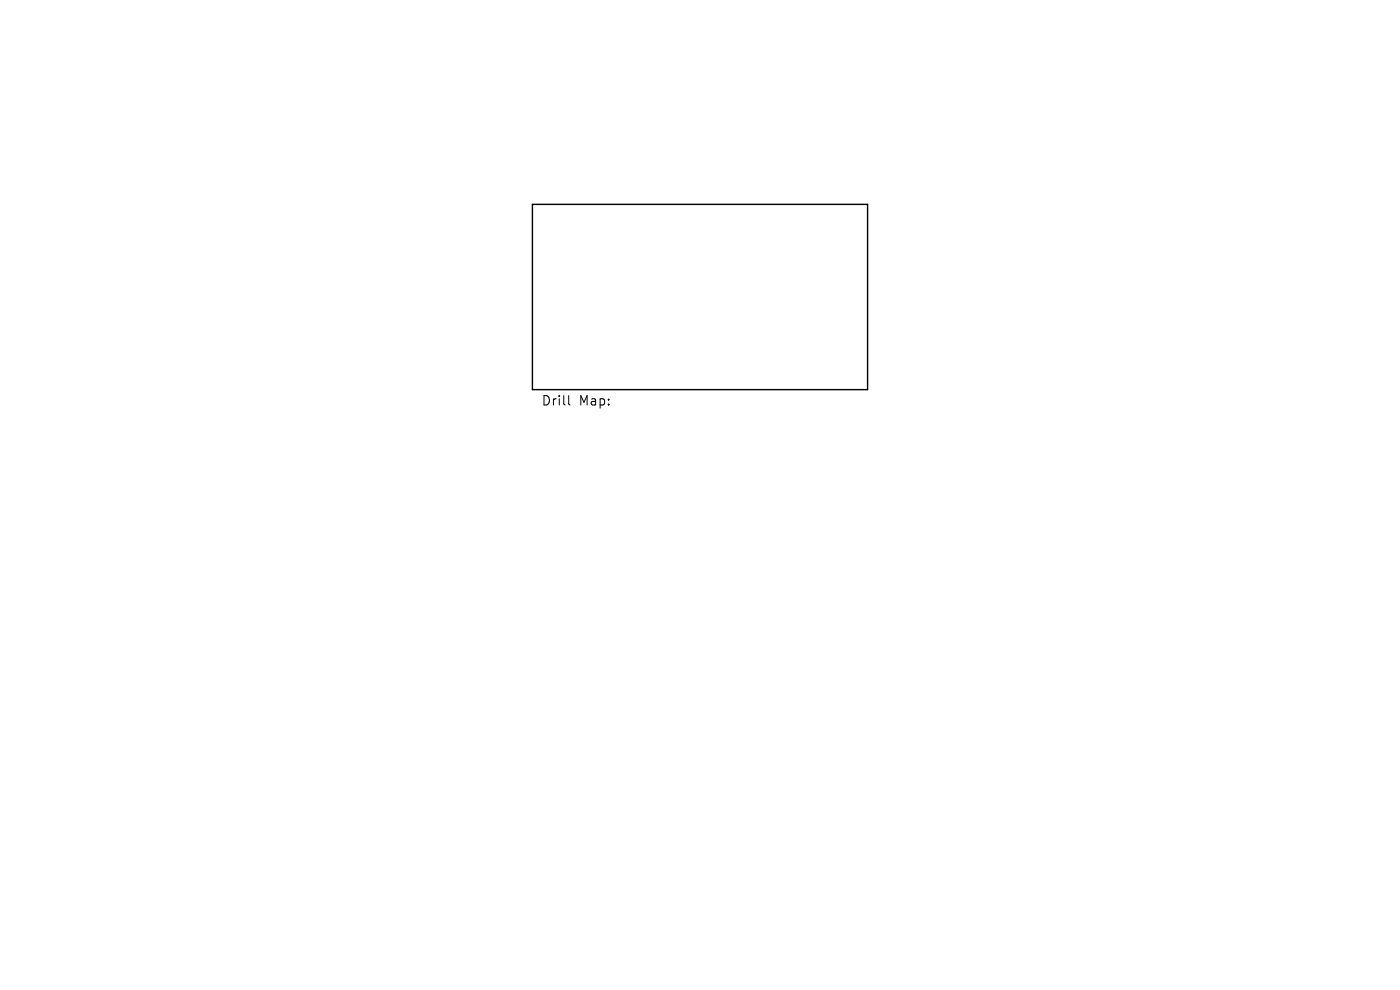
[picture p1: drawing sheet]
<svg xmlns="http://www.w3.org/2000/svg" width="297mm" height="210mm" viewBox="0 0 297 210" stroke-linecap="round" stroke-linejoin="round" font-family="sans-serif">
<defs><g id="words">
<g font-size="2.8">
<text x="114.8" y="86.3">Drill</text>
<text x="122.8" y="86.3">Map:</text>
</g>
</g></defs>
<path d="M113 43.4h71.1v39.3h-71.1z" fill="none" stroke="#000" stroke-width=".3"/>
<path d="M120.6 83.9v1.7l.3 .3" fill="none" stroke="#000" stroke-width=".21"/>
<use href="#words"/>
</svg>
